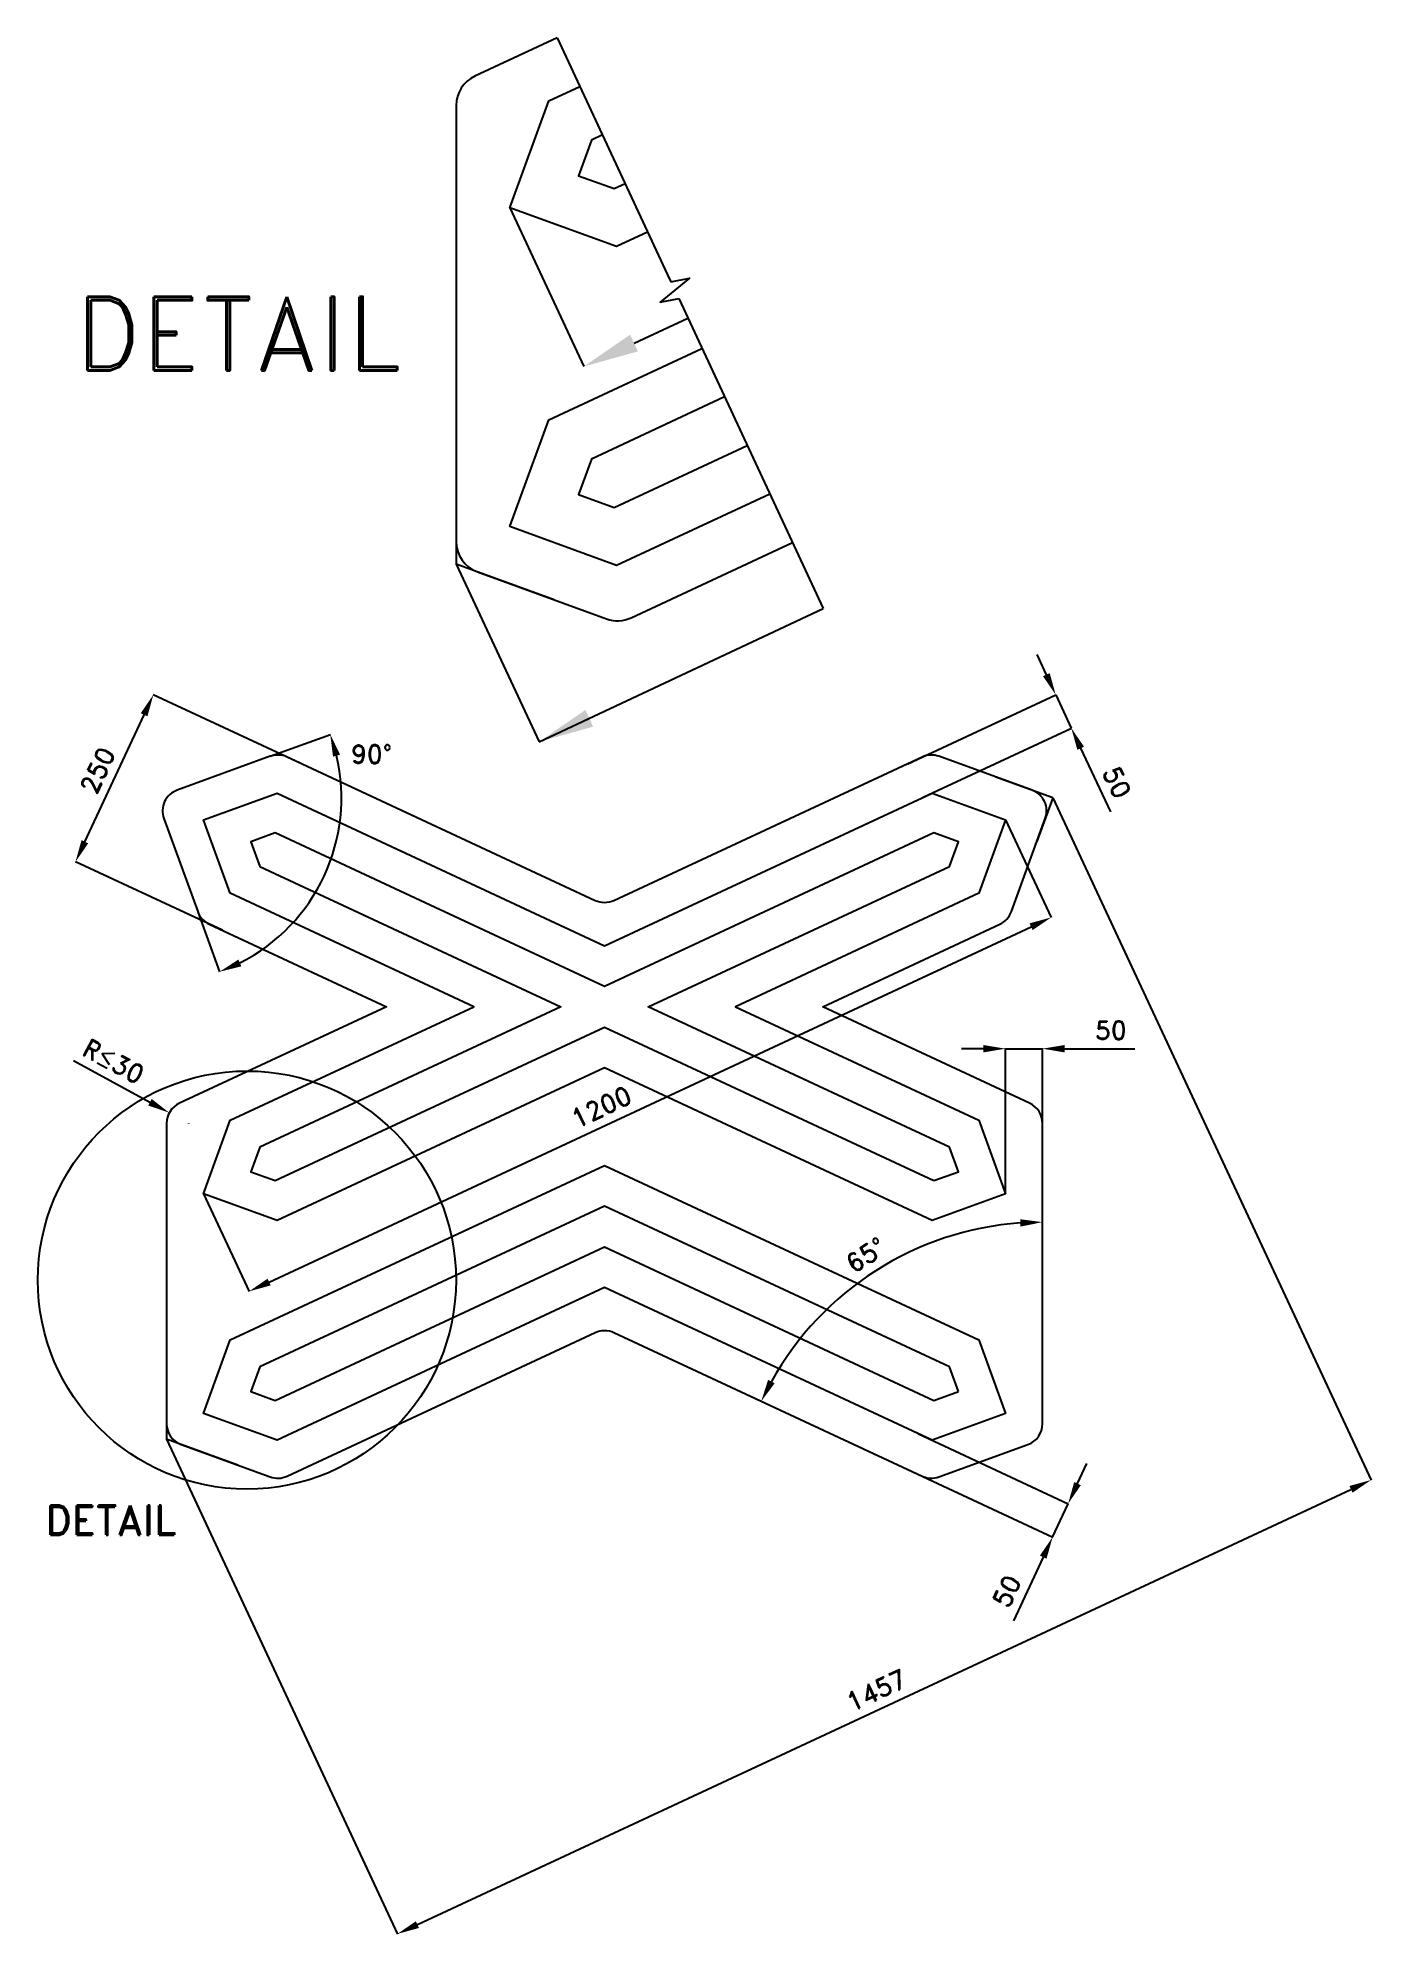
# Model space of a CAD drawing. Header units: millimetres. Extents: x -518 to 1290, y -902 to 1670.
import ezdxf

# ---------------------------------------------------------------- set-up
doc = ezdxf.new("R2010")
doc.units = ezdxf.units.MM
doc.header["$LTSCALE"] = 5
for name, color, linetype in [('Kóty', 2, 'Continuous'), ('Rozpiska', 7, 'Continuous'), ('Značka', 7, 'Continuous')]:
    doc.layers.add(name, color=color, linetype=linetype)
doc.styles.get("Standard").update_dxf_attribs({"font": 'romand.shx', "height": 25})
doc.dimstyles.get("Standard").update_dxf_attribs({"dimtxt": 25, "dimasz": 30, "dimexe": 0.18, "dimexo": 0.0625, "dimgap": 12.5, "dimtad": 1, "dimdec": 0, "dimzin": 0, "dimdsep": 46, "dimtxsty": 'Standard', "dimcen": 0.09, "dimadec": 0, "dimazin": 0, "dimtfac": 1, "dimtdec": 0, "dimtofl": 0, "dimtmove": 0, "dimatfit": 3, "dimfxl": 1, "dimtolj": 1, "dimtzin": 0, "dimarcsym": 0})

# ---------------------------------------------------------------- blocks, each defined once
blk = doc.blocks.new('*D0')
at = {"layer": 'Defpoints', "color": 0, "transparency": 16777216}
for p in [(883.5, 733.6), (661.5, 685.3), (682.7, 640)]:
    blk.add_point(p, dxfattribs=at)
at = {"layer": 'Kóty', "color": 0, "lineweight": -2, "transparency": 16777216}
for p, q in [((849.7, 806.1), (837, 833.3)), ((661.6, 685.3), (862.5, 779)), ((682.7, 640), (883.6, 733.7)), ((896.1, 706.4), (936.5, 619.9))]:
    blk.add_line(p, q, dxfattribs=at)
at = {"layer": 'Kóty', "color": 0, "transparency": 16777216}
for points in [[(854.2, 808.2), (845.1, 804), (862.3, 778.9)], [(900.7, 708.5), (891.6, 704.3), (883.5, 733.6)]]:
    blk.add_solid(points, dxfattribs=at)
at = {"layer": 'Kóty', "color": 0, "transparency": 16777216, "insert": (945.3, 660.1), "char_height": 25, "attachment_point": 5, "rotation": 295}
blk.add_mtext('\\A1;50', dxfattribs=at)
blk = doc.blocks.new('*D1')
at = {"layer": 'Defpoints', "color": 0, "transparency": 16777216}
for p in [(-361.2, 778.9), (-161.9, 686), (-267.6, 459.4)]:
    blk.add_point(p, dxfattribs=at)
at = {"layer": 'Kóty', "color": 0, "lineweight": -2, "transparency": 16777216}
for p, q in [((-162, 686), (-361.3, 779)), ((-454.1, 579.5), (-373.8, 751.7)), ((-267.6, 459.5), (-467, 552.4))]:
    blk.add_line(p, q, dxfattribs=at)
at = {"layer": 'Kóty', "color": 0, "transparency": 16777216}
for points in [[(-378.4, 753.8), (-369.3, 749.6), (-361.2, 778.9)], [(-458.7, 581.7), (-449.6, 577.4), (-466.8, 552.3)]]:
    blk.add_solid(points, dxfattribs=at)
at = {"layer": 'Kóty', "color": 0, "transparency": 16777216, "insert": (-436.7, 676.2), "char_height": 25, "attachment_point": 5, "rotation": 65}
blk.add_mtext('\\A1;250', dxfattribs=at)
blk = doc.blocks.new('*D3')
at = {"layer": 'Defpoints', "color": 0, "transparency": 16777216}
for p in [(844.4, 298.9), (794.4, 102.2), (844.4, 102.2)]:
    blk.add_point(p, dxfattribs=at)
at = {"layer": 'Kóty', "color": 0, "lineweight": -2, "transparency": 16777216}
for p, q in [((764.4, 298.9), (734.4, 298.9)), ((794.4, 102.2), (794.4, 299.1)), ((844.4, 102.2), (844.4, 299.1)), ((874.4, 298.9), (969.8, 298.9))]:
    blk.add_line(p, q, dxfattribs=at)
at = {"layer": 'Kóty', "color": 0, "transparency": 16777216}
for points in [[(764.4, 303.9), (764.4, 293.9), (794.4, 298.9)], [(874.4, 303.9), (874.4, 293.9), (844.4, 298.9)]]:
    blk.add_solid(points, dxfattribs=at)
at = {"layer": 'Kóty', "color": 0, "transparency": 16777216, "insert": (937.1, 323.9), "char_height": 25, "attachment_point": 5}
blk.add_mtext('\\A1;50', dxfattribs=at)
blk = doc.blocks.new('*D4')
at = {"layer": 'Defpoints', "color": 0, "transparency": 16777216}
for p in [(676.2, -223.4), (655.1, -268.7), (858.1, -363.4)]:
    blk.add_point(p, dxfattribs=at)
at = {"layer": 'Kóty', "color": 0, "lineweight": -2, "transparency": 16777216}
for p, q in [((676.3, -223.4), (879.4, -318.1)), ((655.1, -268.7), (858.2, -363.5)), ((891.9, -290.9), (904.6, -263.7)), ((845.4, -390.6), (805.1, -477.1))]:
    blk.add_line(p, q, dxfattribs=at)
at = {"layer": 'Kóty', "color": 0, "transparency": 16777216}
for points in [[(887.4, -288.8), (896.4, -293), (879.2, -318.1)], [(840.9, -388.5), (849.9, -392.7), (858.1, -363.4)]]:
    blk.add_solid(points, dxfattribs=at)
at = {"layer": 'Kóty', "color": 0, "transparency": 16777216, "insert": (796.2, -436.9), "char_height": 25, "attachment_point": 5, "rotation": 65}
blk.add_mtext('\\A1;50', dxfattribs=at)
blk = doc.blocks.new('*D5')
at = {"layer": 'Defpoints', "color": 0, "transparency": 16777216}
for p in [(844.4, 197.7), (689.1, 34), (263.3, -86), (844.4, -209.7), (681.1, -280.8)]:
    blk.add_point(p, dxfattribs=at)
at = {"layer": 'Kóty', "color": 0, "lineweight": -2, "transparency": 16777216}
blk.add_arc((844.4, -357), 420.7, 94.0869, 150.9131, dxfattribs=at)
at = {"layer": 'Kóty', "color": 0, "transparency": 16777216}
for points in [[(814.2, 67.6), (814.6, 57.6), (844.4, 63.7)], [(481.2, -154.8), (472.3, -150.2), (463.1, -179.2)]]:
    blk.add_solid(points, dxfattribs=at)
at = {"layer": 'Kóty', "color": 0, "transparency": 16777216, "insert": (604.9, 18.9), "char_height": 25, "attachment_point": 5, "rotation": 32.5}
blk.add_mtext('\\A1;65°', dxfattribs=at)

msp = doc.modelspace()

# ---------------------------------------------------------------- linework, layer by layer
at = {"layer": 'Kóty'}
for p, q in [((122.1, 1439.4), (222.5, 1224.1)), ((290.5, 1255.8), (363.4, 1289.8)), ((49.5, 956), (161.8, 715.2)), ((161.8, 715.2), (547.2, 895.7)), ((-202.8, 695.4), (-121.2, 725.1)), ((858.5, 639.2), (1289.9, -286.1)), ((794.4, 609.3), (856.2, 476.8)), ((-301.1, 484.7), (-271.4, 403.1)), ((-204.3, -17.5), (828.9, 464.2)), ((-469.6, 282.8), (-365.9, 226.3)), ((-313.3, 197.7), (-313.1, 197.7)), ((-313.2, 197.6), (-313.2, 197.8)), ((-293.2, 102.1), (-231.4, -30.4)), ((-343.2, -230.8), (-30.3, -901.8)), ((-3.2, -888.9), (1262.7, -298.7))]:
    msp.add_line(p, q, dxfattribs=at)
for points in [[(862.3, 778.9), (883.5, 733.6)], [(794.4, 298.9), (844.4, 298.9)], [(858.1, -363.4), (879.2, -318.1)]]:
    msp.add_lwpolyline(points, dxfattribs=at)
msp.add_arc((-357.3, 639.2), 251.1, 296.8505, 13.1495, dxfattribs=at)
for points in [[(285.2, 1267.2), (295.8, 1244.5), (222.5, 1224.1)], [(224.5, 758.2), (235.1, 735.6), (161.8, 715.2)], [(-117.6, 694.9), (-108, 697.7), (-121.4, 725.1)], [(826.8, 468.8), (831, 459.7), (856.1, 476.9)], [(-241.9, 410.6), (-245.9, 419.8), (-271.4, 403.3)], [(-363.5, 230.7), (-368.3, 221.9), (-339.6, 212)], [(-206.4, -13), (-202.2, -22.1), (-231.5, -30.2)], [(1260.6, -294.1), (1264.8, -303.2), (1289.9, -286)], [(-5.3, -884.4), (-1.1, -893.5), (-30.4, -901.6)]]:
    msp.add_solid(points, dxfattribs=at)
at = {"layer": 'Značka', "color": 7}
for p, q in [((49.5, 1100.9), (49.5, 956)), ((182.1, 907.8), (49.5, 956)), ((858.5, 639.2), (781.1, 667.3)), ((858.5, 639.2), (836.9, 579.9)), ((-343.2, -33.3), (-343.2, -230.8)), ((-246.9, -265.8), (-343.2, -230.8))]:
    msp.add_line(p, q, dxfattribs=at)
at = {"layer": 'Značka', "color": 1}
msp.add_lwpolyline([(186.3, 1669.6), (74.7, 1617.6, 0.291473), (49.5, 1578.1), (49.5, 986.5, 0.315299), (78.2, 945.6), (253.3, 881.9, 0.198912), (286.6, 883.3), (505.4, 985.3)], format="xyb", dxfattribs=at)
at = {"layer": 'Značka', "color": 7}
for points in [[(186.3, 1669.6), (336.1, 1348.3), (340.6, 1338.8)], [(340.6, 1338.8), (365.9, 1343.7), (325.8, 1311.3), (351.1, 1316.2)], [(351.1, 1316.2), (547.2, 895.7)]]:
    msp.add_lwpolyline(points, dxfattribs=at)
at = {"layer": 'Značka', "color": 1}
for points in [[(309, 1406.4), (266.9, 1386.8), (122.1, 1439.4), (174.8, 1584.2), (217, 1603.8)], [(247.7, 1538), (232.8, 1531.1), (215.2, 1482.8), (263.4, 1465.3), (278.4, 1472.2)], [(474.7, 1051.1), (266.9, 954.2), (122.1, 1006.9), (174.8, 1151.6), (382.7, 1248.5)], [(413.4, 1182.7), (232.8, 1098.5), (215.2, 1050.3), (263.4, 1032.7), (444, 1116.9)]]:
    msp.add_lwpolyline(points, dxfattribs=at)
msp.add_lwpolyline([(-347, 611), (-301.1, 484.8, 0.198912), (-285.6, 467.8), (-45.2, 355.7), (-325.9, 224.9, 0.291473), (-343.2, 197.7), (-343.2, -209.7, 0.315299), (-323.5, -237.9), (-202.8, -281.8, 0.198912), (-179.9, -280.8), (237.9, -86, -0.221695), (263.3, -86), (681.1, -280.8, 0.198912), (704, -281.8), (824.6, -237.9, 0.315299), (844.4, -209.7), (844.4, 197.7, 0.291473), (827, 224.9), (546.4, 355.7), (786.7, 467.8, 0.198912), (802.2, 484.8), (848.2, 611, 0.414214), (830.3, 649.5), (704, 695.4, 0.198912), (681.1, 694.4), (263.3, 499.6, -0.221695), (237.9, 499.6), (-179.9, 694.4, 0.198912), (-202.8, 695.4), (-329.1, 649.5, 0.414214)], format="xyb", close=True, dxfattribs=at)
for points in [[(694.7, 65.9), (250.6, 273), (-193.5, 65.9), (-293.2, 102.2), (-256.9, 201.8), (73.1, 355.7), (-256.9, 509.6), (-293.2, 609.3), (-193.5, 645.6), (250.6, 438.5), (694.7, 645.6), (794.4, 609.3), (758.1, 509.6), (428, 355.7), (758.1, 201.8), (794.4, 102.2)], [(697.1, 120), (730.3, 132.1), (718.2, 165.3), (309.7, 355.7), (718.2, 546.2), (730.3, 579.4), (697.1, 591.5), (250.6, 383.3), (-195.9, 591.5), (-229.1, 579.4), (-217, 546.2), (191.4, 355.7), (-217, 165.3), (-229.1, 132.1), (-195.9, 120), (250.6, 328.2)], [(250.6, 140.6), (758.1, -96.1), (794.4, -195.7), (694.7, -232), (250.6, -24.9), (-193.5, -232), (-293.2, -195.7), (-256.9, -96.1)], [(730.3, -165.9), (718.2, -132.6), (250.6, 85.4), (-217, -132.6), (-229.1, -165.9), (-195.9, -178), (250.6, 30.2), (697.1, -178)]]:
    msp.add_lwpolyline(points, close=True, dxfattribs=at)
at = {"layer": 'Značka', "color": 7}
msp.add_circle((-234.3, -14.9), 283.5, dxfattribs=at)

# ---------------------------------------------------------------- texts
at = {"layer": 'Kóty', "char_height": 25, "attachment_point": 5}
for s, insert, rotation in [('\\A1;90°', (-65.3, 698.3), 359.9903), ('\\A1;R{\\A0;≤}30', (-415.3, 281.8), 331.4535), ('\\A1;1200', (246.1, 219.9), 25), ('\\A1;1457', (619.2, -571.1), 25)]:
    msp.add_mtext(s, dxfattribs=dict(at, insert=insert, rotation=rotation))
at = {"layer": 'Rozpiska', "color": 7, "insert": (-609, 1318.7), "char_height": 100, "attachment_point": 1}
msp.add_mtext_dynamic_manual_height_columns('\\pi141.42714;DETAIL', width=749.521, gutter_width=100, heights=[0], dxfattribs=at)
at = {"layer": 'Značka', "color": 7, "insert": (-419.4, -340.4), "char_height": 40, "attachment_point": 5}
msp.add_mtext('\\A1;DETAIL', dxfattribs=at)

# ---------------------------------------------------------------- dimensions: what is measured, and where the dimension line sits
at = {"layer": 'Kóty'}
for p1, p2, distance, picture, middle in [((661.5, 685.3), (682.7, 640), 221.6, '*D0', (945.3, 660.1)), ((-267.6, 459.4), (-161.9, 686), 219.8, '*D1', (-436.7, 676.2)), ((676.2, -223.4), (655.1, -268.7), 224, '*D4', (796.2, -436.9))]:
    dim = msp.add_aligned_dim(p1=p1, p2=p2, distance=distance, dimstyle='Standard', dxfattribs=at)
    dim.commit()
    dim.dimension.update_dxf_attribs({"geometry": picture, "text_midpoint": middle})
dim = msp.add_linear_dim(base=(844.4, 298.9), p1=(794.4, 102.2), p2=(844.4, 102.2), dimstyle='Standard', dxfattribs=at)
dim.commit()
dim.dimension.update_dxf_attribs({"geometry": '*D3', "text_midpoint": (937.1, 323.9)})
dim = msp.add_angular_dim_2l(base=(689.1, 34), line1=((844.4, -209.7), (844.4, 197.7)), line2=((263.3, -86), (681.1, -280.8)), dimstyle='Standard', dxfattribs=at)
dim.commit()
dim.dimension.update_dxf_attribs({"geometry": '*D5', "text_midpoint": (604.9, 18.9)})

doc.saveas('drawing.dxf')
